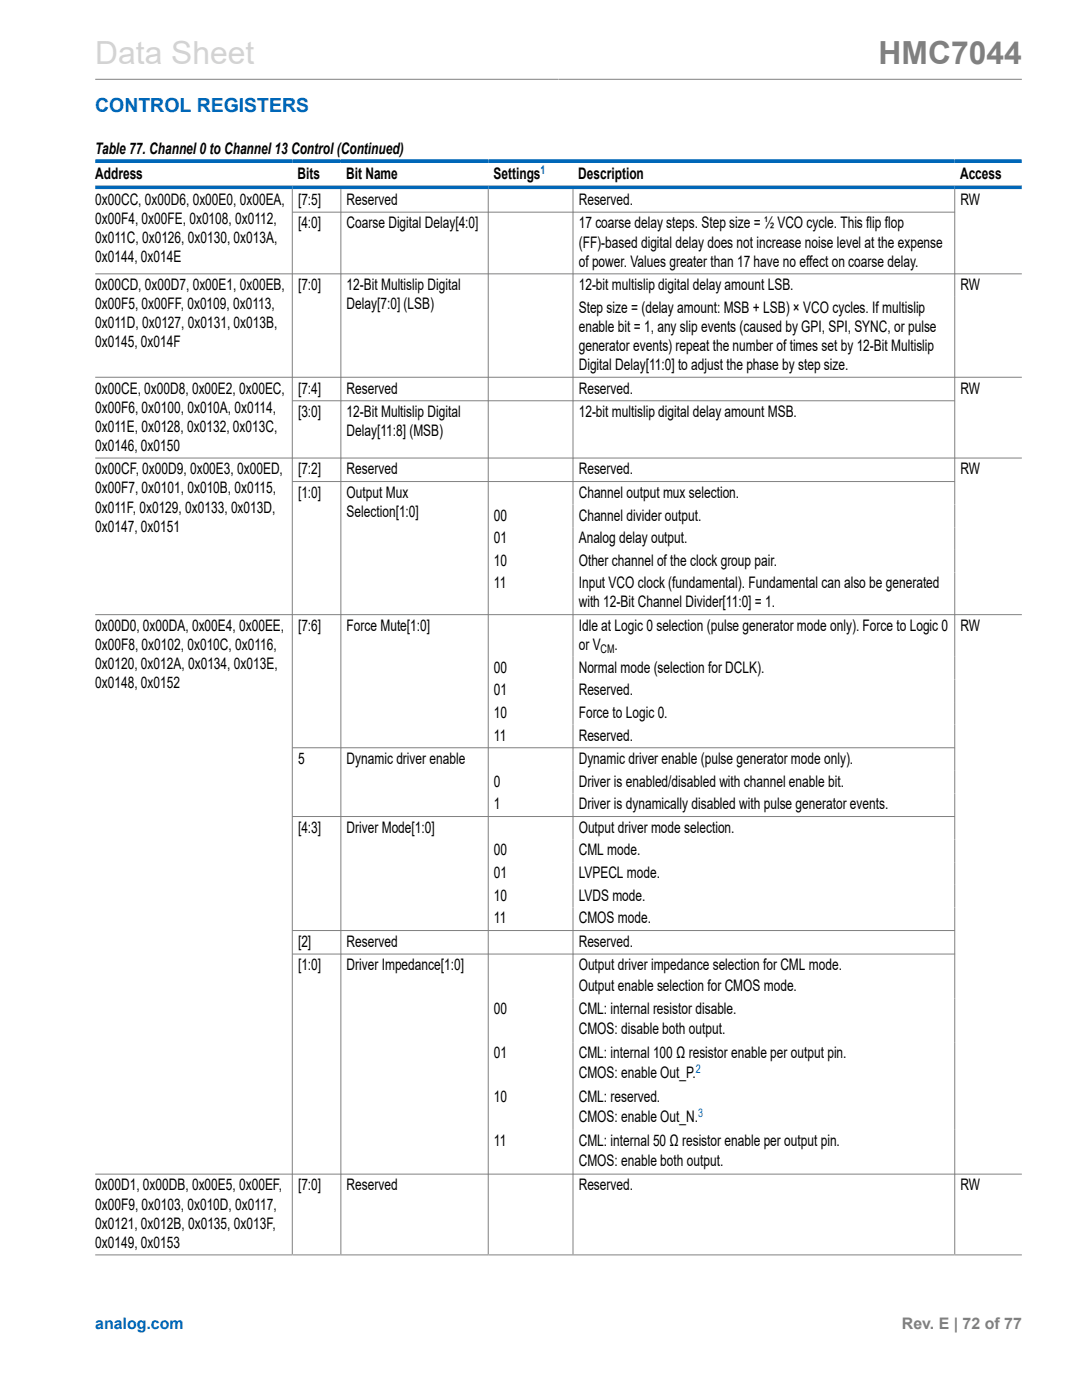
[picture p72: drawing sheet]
<svg xmlns="http://www.w3.org/2000/svg" width="216mm" height="279mm" viewBox="0 0 216 279" stroke-linecap="round" stroke-linejoin="round" font-family="sans-serif">
<defs><g id="words">
<text font-size="6.3" fill="#d3d3d3" x="19" y="12.7">Data Sheet</text>
<text font-size="6.3" fill="#808080" x="175.3" y="12.7">HMC7044</text>
<text font-size="3.9" fill="#0067b8" x="19" y="22.3">CONTROL REGISTERS</text>
<g font-size="3.2">
<text x="19" y="30.8">Table 77. Channel 0 to Channel 13 Control(Continued)</text>
<text x="19" y="35.7">Address</text>
<text x="59.4" y="35.7">Bits</text>
<text x="69.1" y="35.7">Bit Name</text>
<text x="98.5" y="35.7">Settings</text>
<text x="115.4" y="35.7">Description</text>
<text x="191.6" y="35.7">Access</text>
<text x="19" y="40.9">0x00CC, 0x00D6, 0x00E0, 0x00EA,</text>
<text x="59.5" y="40.9">[7:5]</text>
<text x="69.2" y="40.9">Reserved</text>
<text x="115.5" y="40.9">Reserved.</text>
<text x="191.7" y="40.9">RW</text>
<text x="19" y="44.7">0x00F4, 0x00FE, 0x0108, 0x0112,</text>
<text x="59.5" y="45.6">[4:0]</text>
<text x="69.2" y="45.6">Coarse Digital Delay[4:0]</text>
<text x="115.5" y="45.6">17 coarse delay steps. Step size = ½ VCO cycle. This flip flop</text>
<text x="19" y="48.5">0x011C, 0x0126, 0x0130, 0x013A,</text>
<text x="19" y="52.3">0x0144, 0x014E</text>
<text x="115.5" y="49.4">(FF)-based digital delay does not increase noise level at the expense</text>
<text x="115.5" y="53.2">of power. Values greater than 17 have no effect on coarse delay.</text>
<text x="19" y="57.9">0x00CD, 0x00D7, 0x00E1, 0x00EB,</text>
<text x="59.5" y="57.9">[7:0]</text>
<text x="69.2" y="57.9">12-Bit Multislip Digital</text>
<text x="115.5" y="57.9">12-bit multislip digital delay amount LSB.</text>
<text x="191.7" y="57.9">RW</text>
<text x="19" y="61.7">0x00F5, 0x00FF, 0x0109, 0x0113,</text>
<text x="19" y="65.5">0x011D, 0x0127, 0x0131, 0x013B,</text>
<text x="69.2" y="61.7">Delay[7:0] (LSB)</text>
<text x="115.5" y="62.4">Step size = (delay amount: MSB + LSB) × VCO cycles. If multislip</text>
<text x="19" y="69.3">0x0145, 0x014F</text>
<text x="115.5" y="66.2">enable bit = 1, any slip events (caused by GPI, SPI, SYNC, or pulse</text>
<text x="115.5" y="70">generator events) repeat the number of times set by 12-Bit Multislip</text>
<text x="115.5" y="73.9">Digital Delay[11:0] to adjust the phase by step size.</text>
<text x="19" y="78.6">0x00CE, 0x00D8, 0x00E2, 0x00EC,</text>
<text x="19" y="82.4">0x00F6, 0x0100, 0x010A, 0x0114,</text>
<text x="59.5" y="78.6">[7:4]</text>
<text x="59.5" y="83.2">[3:0]</text>
<text x="69.2" y="78.6">Reserved</text>
<text x="69.2" y="83.2">12-Bit Multislip Digital</text>
<text x="115.5" y="78.6">Reserved.</text>
<text x="115.5" y="83.2">12-bit multislip digital delay amount MSB.</text>
<text x="191.7" y="78.6">RW</text>
<text x="19" y="90">0x0146, 0x0150</text>
<text x="19" y="86.2">0x011E, 0x0128, 0x0132, 0x013C,</text>
<text x="69.2" y="87.1">Delay[11:8] (MSB)</text>
<text x="19" y="94.7">0x00CF, 0x00D9, 0x00E3, 0x00ED,</text>
<text x="59.5" y="94.7">[7:2]</text>
<text x="69.2" y="94.7">Reserved</text>
<text x="115.5" y="94.7">Reserved.</text>
<text x="191.7" y="94.7">RW</text>
<text x="19" y="98.5">0x00F7, 0x0101, 0x010B, 0x0115,</text>
<text x="59.5" y="99.4">[1:0]</text>
<text x="69.2" y="99.4">Output Mux</text>
<text x="115.5" y="99.4">Channel output mux selection.</text>
<text x="19" y="102.3">0x011F, 0x0129, 0x0133, 0x013D,</text>
<text x="19" y="106.1">0x0147, 0x0151</text>
<text x="69.2" y="103.2">Selection[1:0]</text>
<text x="98.6" y="103.9">00</text>
<text x="115.5" y="103.9">Channel divider output.</text>
<text x="98.6" y="108.4">01</text>
<text x="98.6" y="112.9">10</text>
<text x="115.5" y="108.4">Analog delay output.</text>
<text x="115.5" y="112.9">Other channel of the clock group pair.</text>
<text x="98.6" y="117.4">11</text>
<text x="115.5" y="117.4">Input VCO clock (fundamental). Fundamental can also be generated</text>
<text x="19" y="125.9">0x00D0, 0x00DA, 0x00E4, 0x00EE,</text>
<text x="59.5" y="125.9">[7:6]</text>
<text x="69.2" y="125.9">Force Mute[1:0]</text>
<text x="115.5" y="121.2">with 12-Bit Channel Divider[11:0] = 1.</text>
<text x="115.5" y="125.9">Idle at Logic 0 selection (pulse generator mode only). Force to Logic 0</text>
<text x="191.7" y="125.9">RW</text>
<text x="19" y="129.7">0x00F8, 0x0102, 0x010C, 0x0116,</text>
<text x="115.5" y="129.7">or V</text>
<text x="122.6" y="129.7">.</text>
<text x="19" y="133.5">0x0120, 0x012A, 0x0134, 0x013E,</text>
<text x="19" y="137.4">0x0148, 0x0152</text>
<text x="98.6" y="134.3">00</text>
<text x="115.5" y="134.3">Normal mode (selection for DCLK).</text>
<text x="98.6" y="138.8">01</text>
<text x="98.6" y="143.3">10</text>
<text x="115.5" y="138.8">Reserved.</text>
<text x="115.5" y="143.3">Force to Logic 0.</text>
<text x="98.6" y="147.8">11</text>
<text x="115.5" y="147.8">Reserved.</text>
<text x="59.5" y="152.5">5</text>
<text x="69.2" y="152.5">Dynamic driver enable</text>
<text x="115.5" y="152.5">Dynamic driver enable (pulse generator mode only).</text>
<text x="98.6" y="157">0</text>
<text x="98.6" y="161.5">1</text>
<text x="115.5" y="157">Driver is enabled/disabled with channel enable bit.</text>
<text x="115.5" y="161.5">Driver is dynamically disabled with pulse generator events.</text>
<text x="59.5" y="166.2">[4:3]</text>
<text x="69.2" y="166.2">Driver Mode[1:0]</text>
<text x="115.5" y="166.2">Output driver mode selection.</text>
<text x="98.6" y="170.7">00</text>
<text x="115.5" y="170.7">CML mode.</text>
<text x="98.6" y="175.2">01</text>
<text x="98.6" y="179.8">10</text>
<text x="115.5" y="175.2">LVPECL mode.</text>
<text x="115.5" y="179.8">LVDS mode.</text>
<text x="98.6" y="184.3">11</text>
<text x="115.5" y="184.3">CMOS mode.</text>
<text x="59.5" y="189">[2]</text>
<text x="69.2" y="189">Reserved</text>
<text x="115.5" y="189">Reserved.</text>
<text x="59.5" y="193.7">[1:0]</text>
<text x="69.2" y="193.7">Driver Impedance[1:0]</text>
<text x="115.5" y="193.7">Output driver impedance selection for CML mode.</text>
<text x="115.5" y="197.7">Output enable selection for CMOS mode.</text>
<text x="98.6" y="202.4">00</text>
<text x="115.5" y="202.4">CML: internal resistor disable.</text>
<text x="115.5" y="206.4">CMOS: disable both output.</text>
<text x="98.6" y="211.2">01</text>
<text x="115.5" y="211.2">CML: internal 100 Ω resistor enable per output pin.</text>
<text x="115.5" y="215.2">CMOS: enable Out_P.</text>
<text x="98.6" y="219.9">10</text>
<text x="115.5" y="219.9">CML: reserved.</text>
<text x="115.5" y="223.9">CMOS: enable Out_N.</text>
<text x="98.6" y="228.7">11</text>
<text x="115.5" y="228.7">CML: internal 50 Ω resistor enable per output pin.</text>
<text x="115.5" y="232.7">CMOS: enable both output.</text>
<text x="19" y="237.6">0x00D1, 0x00DB, 0x00E5, 0x00EF,</text>
<text x="59.5" y="237.6">[7:0]</text>
<text x="69.2" y="237.6">Reserved</text>
<text x="115.5" y="237.6">Reserved.</text>
<text x="191.7" y="237.6">RW</text>
<text x="19" y="241.4">0x00F9, 0x0103, 0x010D, 0x0117,</text>
<text x="19" y="245.2">0x0121, 0x012B, 0x0135, 0x013F,</text>
<text x="19" y="249">0x0149, 0x0153</text>
</g>
<text font-size="3.2" fill="#0067b8" x="19" y="265.3">analog.com</text>
<text font-size="3.2" fill="#808080" x="180" y="265.3">Rev. E | 72 of 77</text>
<g font-size="2.4" fill="#0067b8">
<text x="107.9" y="34.6">1</text>
<text x="138.9" y="214.1">2</text>
<text x="139.3" y="222.9">3</text>
</g>
<text font-size="2.4" x="119.9" y="130.4">CM</text>
</g></defs>
<g fill="none" stroke="#808080" stroke-width=".2">
<path d="M19 15.8h184.9M58.3 37.7v212.7M68 37.7v212.7M97.4 37.7v212.7M114.3 37.7v212.7M190.5 37.7v212.7M19 54.7h184.9M58.3 42.3h132.3M19 75.3h184.9M58.3 80h132.3M19 91.4h184.9M58.3 96.1h132.3"/>
<path d="M19 122.7h184.9M190.6 149.2h-132.3M58.3 163h132.3M58.3 185.7h132.3M58.3 190.4h132.3M19 234.3h184.9M19 250.4h184.9"/>
</g>
<path d="M19 32.2h184.9M19 37.4h184.9" fill="none" stroke="#0067b8" stroke-width=".71"/>
<use href="#words"/>
</svg>
